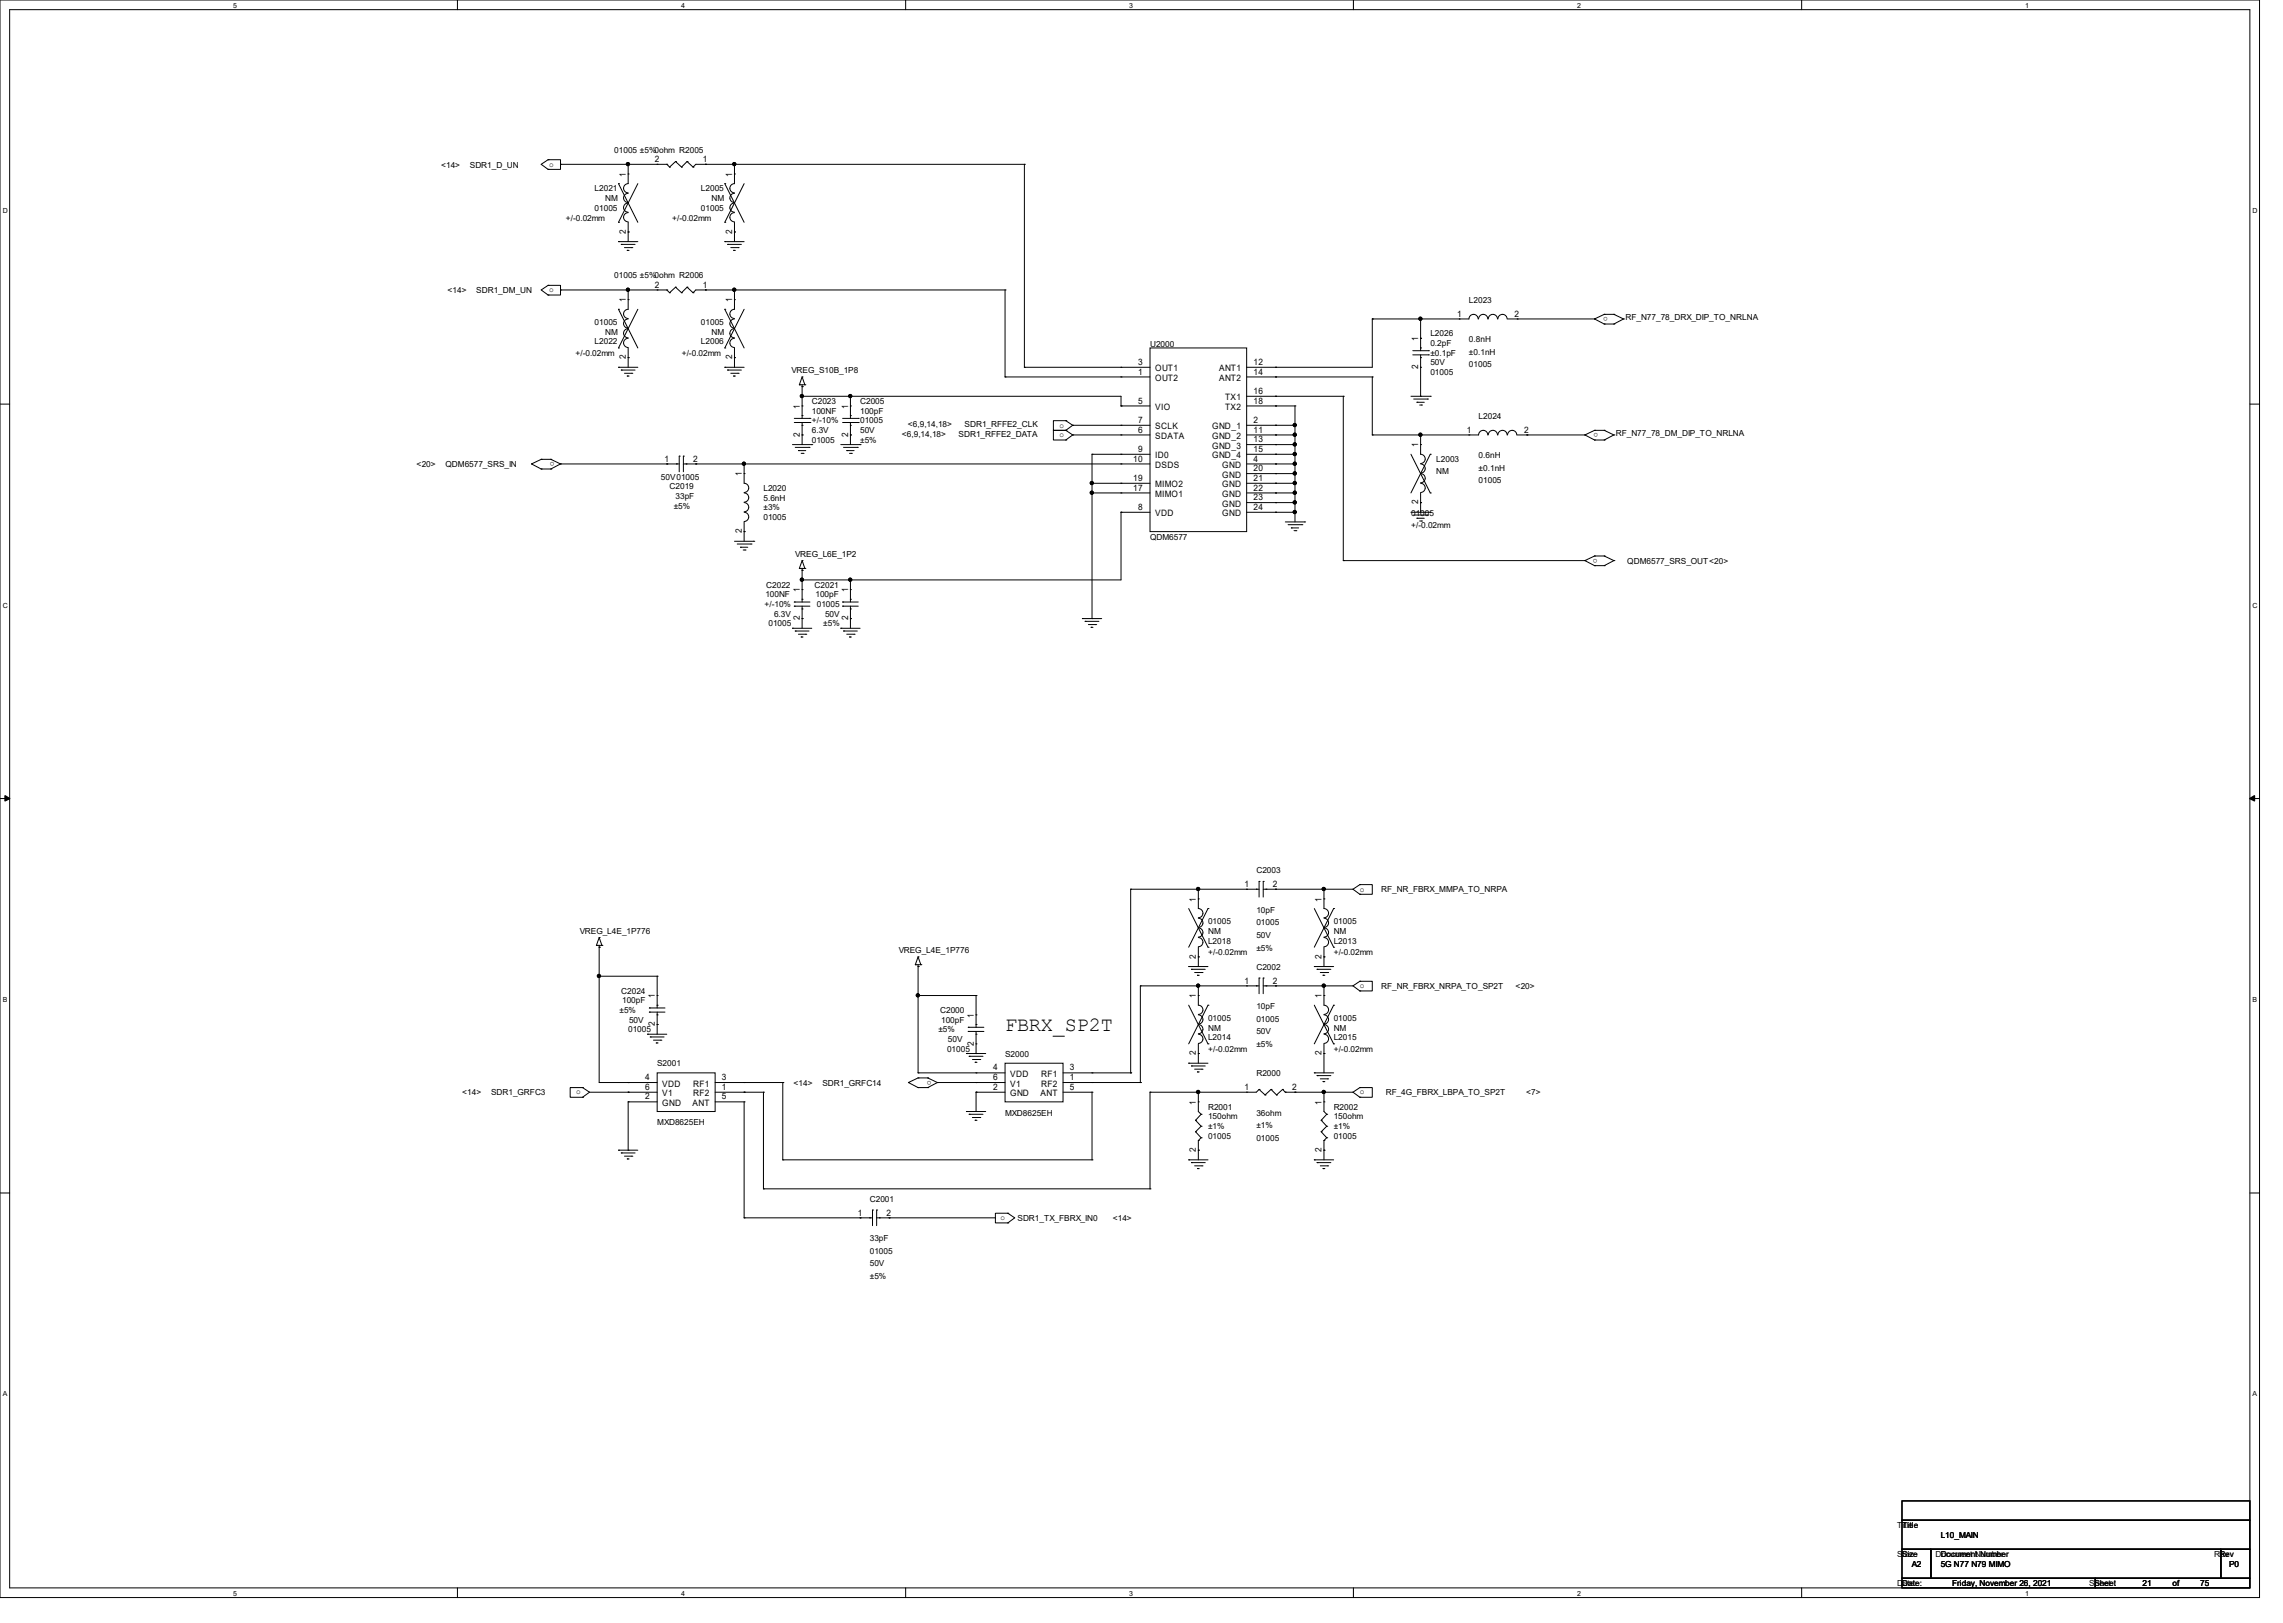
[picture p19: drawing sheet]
<svg xmlns="http://www.w3.org/2000/svg" width="210mm" height="149mm" viewBox="0 0 210 149" stroke-linecap="round" stroke-linejoin="round" font-family="sans-serif">
<defs><g id="words">
<text font-size="1.9" x="92.5" y="94.8">FBRX_SP2T</text>
<g font-size=".8">
<text x="40.6" y="15.4">&lt;14&gt;</text>
<text x="43.2" y="15.4">SDR1_D_UN</text>
<text x="50.5" y="15.3">o</text>
<text x="54.7" y="17.6">L2021</text>
<text x="56.5" y="14.1">01005 ±5%0ohm R2005</text>
<text x="57.6" y="16.3" transform="rotate(-90 57.6 16.3)">1</text>
<text x="60.2" y="14.9">2</text>
<text x="64.5" y="17.6">L2005</text>
<text x="64.6" y="14.9">1</text>
<text x="67.3" y="16.3" transform="rotate(-90 67.3 16.3)">1</text>
<text x="52" y="20.3">+/-0.02mm</text>
<text x="54.7" y="19.4">01005</text>
<text x="55.7" y="18.5">NM</text>
<text x="57.6" y="21.5" transform="rotate(-90 57.6 21.5)">2</text>
<text x="61.8" y="20.3">+/-0.02mm</text>
<text x="64.5" y="19.4">01005</text>
<text x="65.4" y="18.5">NM</text>
<text x="67.3" y="21.5" transform="rotate(-90 67.3 21.5)">2</text>
<text x="41.2" y="27">&lt;14&gt;</text>
<text x="43.8" y="27">SDR1_DM_UN</text>
<text x="50.5" y="26.9">o</text>
<text x="54.7" y="29.9">01005</text>
<text x="56.5" y="25.6">01005 ±5%0ohm R2006</text>
<text x="57.6" y="27.8" transform="rotate(-90 57.6 27.8)">1</text>
<text x="60.2" y="26.5">2</text>
<text x="64.5" y="29.9">01005</text>
<text x="64.6" y="26.5">1</text>
<text x="67.3" y="27.8" transform="rotate(-90 67.3 27.8)">1</text>
<text x="134" y="29.1">1</text>
<text x="135.1" y="27.9">L2023</text>
<text x="139.3" y="29.1">2</text>
<text x="147.9" y="29.2" transform="rotate(-180 147.9 29.2)">o</text>
<text x="149.5" y="29.4">RF_N77_78_DRX_DIP_TO_NRLNA</text>
<text x="52.9" y="32.7">+/-0.02mm</text>
<text x="54.7" y="31.7">L2022</text>
<text x="55.7" y="30.8">NM</text>
<text x="57.6" y="33.1" transform="rotate(-90 57.6 33.1)">2</text>
<text x="62.7" y="32.7">+/-0.02mm</text>
<text x="64.5" y="31.7">L2006</text>
<text x="65.4" y="30.8">NM</text>
<text x="67.3" y="33.1" transform="rotate(-90 67.3 33.1)">2</text>
<text x="72.8" y="34.3">VREG_S10B_1P8</text>
<text x="104.7" y="34.5">1</text>
<text x="104.7" y="33.6">3</text>
<text x="105.8" y="31.9">U2000</text>
<text x="106.3" y="35.1">OUT2</text>
<text x="106.3" y="34.2">OUT1</text>
<text x="112.1" y="34.2">ANT1</text>
<text x="112.1" y="35.1">ANT2</text>
<text x="115.3" y="33.6">12</text>
<text x="115.3" y="34.5">14</text>
<text x="130.5" y="34" transform="rotate(-90 130.5 34)">2</text>
<text x="130.5" y="31.4" transform="rotate(-90 130.5 31.4)">1</text>
<text x="131.6" y="30.9">L2026</text>
<text x="131.6" y="31.8">0.2pF</text>
<text x="131.6" y="34.5">01005</text>
<text x="131.6" y="33.6">50V</text>
<text x="131.6" y="32.7">±0.1pF</text>
<text x="135.1" y="31.5">0.8nH</text>
<text x="135.1" y="32.6">±0.1nH</text>
<text x="135.1" y="33.8">01005</text>
<text x="73.6" y="40.2" transform="rotate(-90 73.6 40.2)">2</text>
<text x="73.6" y="37.6" transform="rotate(-90 73.6 37.6)">1</text>
<text x="74.7" y="37.2">C2023</text>
<text x="74.7" y="38.1">100NF</text>
<text x="74.7" y="40.7">01005</text>
<text x="74.7" y="39.8">6.3V</text>
<text x="74.7" y="38.9">+/-10%</text>
<text x="78" y="40.2" transform="rotate(-90 78 40.2)">2</text>
<text x="78" y="37.6" transform="rotate(-90 78 37.6)">1</text>
<text x="79.1" y="37.2">C2005</text>
<text x="79.1" y="38.1">100pF</text>
<text x="79.1" y="38.9">01005</text>
<text x="79.1" y="39.8">50V</text>
<text x="79.1" y="40.7">±5%</text>
<text x="83" y="40.2">&lt;6,9,14,18&gt;</text>
<text x="83.5" y="39.3">&lt;6,9,14,18&gt;</text>
<text x="88.2" y="40.2">SDR1_RFFE2_DATA</text>
<text x="88.7" y="39.3">SDR1_RFFE2_CLK</text>
<text x="97.5" y="39.3">o</text>
<text x="97.5" y="40.2">o</text>
<text x="104.7" y="37.1">5</text>
<text x="104.7" y="39.8">6</text>
<text x="104.7" y="38.9">7</text>
<text x="104.7" y="41.6">9</text>
<text x="106.3" y="37.7">VIO</text>
<text x="106.3" y="40.4">SDATA</text>
<text x="106.3" y="39.5">SCLK</text>
<text x="111.5" y="39.5">GND_1</text>
<text x="111.5" y="40.4">GND_2</text>
<text x="111.5" y="41.3">GND_3</text>
<text x="112.7" y="36.8">TX1</text>
<text x="112.7" y="37.7">TX2</text>
<text x="115.3" y="38.9">2</text>
<text x="115.3" y="39.8">11</text>
<text x="115.3" y="40.7">13</text>
<text x="115.3" y="41.6">15</text>
<text x="115.3" y="36.2">16</text>
<text x="115.3" y="37.1">18</text>
<text x="130.5" y="41.2" transform="rotate(-90 130.5 41.2)">1</text>
<text x="134.9" y="39.8">1</text>
<text x="136" y="38.5">L2024</text>
<text x="140.2" y="39.8">2</text>
<text x="147" y="39.8" transform="rotate(-180 147 39.8)">o</text>
<text x="148.6" y="40.1">RF_N77_78_DM_DIP_TO_NRLNA</text>
<text x="38.3" y="43">&lt;20&gt;</text>
<text x="41" y="43">QDM6577_SRS_IN</text>
<text x="51" y="42.5" transform="rotate(-180 51 42.5)">o</text>
<text x="60.8" y="44.1">50V01005</text>
<text x="61.1" y="42.5">1</text>
<text x="61.6" y="45">C2019</text>
<text x="62" y="46.8">±5%</text>
<text x="62.1" y="45.9">33pF</text>
<text x="63.8" y="42.5">2</text>
<text x="68.2" y="43.8" transform="rotate(-90 68.2 43.8)">1</text>
<text x="70.2" y="45.2">L2020</text>
<text x="70.2" y="46.1">5.6nH</text>
<text x="70.2" y="46.9">±3%</text>
<text x="70.2" y="47.8">01005</text>
<text x="104.2" y="42.5">10</text>
<text x="104.2" y="45.1">17</text>
<text x="104.2" y="44.2">19</text>
<text x="104.7" y="46.9">8</text>
<text x="106.3" y="47.5">VDD</text>
<text x="106.3" y="42.2">ID0</text>
<text x="106.3" y="43.1">DSDS</text>
<text x="106.3" y="45.7">MIMO1</text>
<text x="106.3" y="44.8">MIMO2</text>
<text x="111.5" y="42.2">GND_4</text>
<text x="112.4" y="43.1">GND</text>
<text x="112.4" y="43.9">GND</text>
<text x="112.4" y="44.8">GND</text>
<text x="112.4" y="45.7">GND</text>
<text x="112.4" y="46.6">GND</text>
<text x="112.4" y="47.5">GND</text>
<text x="115.3" y="42.5">4</text>
<text x="115.3" y="43.3">20</text>
<text x="115.3" y="44.2">21</text>
<text x="115.3" y="45.1">22</text>
<text x="115.3" y="46">23</text>
<text x="115.3" y="46.9">24</text>
<text x="129.8" y="47.4">01005</text>
<text x="130.5" y="46.4" transform="rotate(-90 130.5 46.4)">2</text>
<text x="132.1" y="42.5">L2003</text>
<text x="132.1" y="43.6">NM</text>
<text x="136" y="42.2">0.6nH</text>
<text x="136" y="43.3">±0.1nH</text>
<text x="136" y="44.5">01005</text>
<text x="68.2" y="49.1" transform="rotate(-90 68.2 49.1)">2</text>
<text x="73.2" y="51.2">VREG_L6E_1P2</text>
<text x="105.8" y="49.6">QDM6577</text>
<text x="129.8" y="48.6">+/-0.02mm</text>
<text x="146.9" y="51.4" transform="rotate(-180 146.9 51.4)">o</text>
<text x="149.7" y="51.9">QDM6577_SRS_OUT&lt;20&gt;</text>
<text x="70.3" y="55.8">+/-10%</text>
<text x="70.4" y="54.9">100NF</text>
<text x="70.5" y="54.1">C2022</text>
<text x="70.7" y="57.6">01005</text>
<text x="71.2" y="56.7">6.3V</text>
<text x="73.6" y="57.1" transform="rotate(-90 73.6 57.1)">2</text>
<text x="73.6" y="54.5" transform="rotate(-90 73.6 54.5)">1</text>
<text x="74.9" y="54.1">C2021</text>
<text x="75" y="54.9">100pF</text>
<text x="75.1" y="55.8">01005</text>
<text x="75.7" y="57.6">±5%</text>
<text x="75.9" y="56.7">50V</text>
<text x="78" y="57.1" transform="rotate(-90 78 57.1)">2</text>
<text x="78" y="54.5" transform="rotate(-90 78 54.5)">1</text>
<text x="110" y="82.9" transform="rotate(-90 110 82.9)">1</text>
<text x="114.5" y="81.6">1</text>
<text x="115.6" y="80.3">C2003</text>
<text x="115.6" y="84">10pF</text>
<text x="117.1" y="81.6">2</text>
<text x="121.6" y="82.9" transform="rotate(-90 121.6 82.9)">1</text>
<text x="125.1" y="82">o</text>
<text x="127" y="82.1">RF_NR_FBRX_MMPA_TO_NRPA</text>
<text x="53.3" y="85.9">VREG_L4E_1P776</text>
<text x="82.7" y="87.7">VREG_L4E_1P776</text>
<text x="110" y="88.2" transform="rotate(-90 110 88.2)">2</text>
<text x="111.1" y="86.8">L2018</text>
<text x="111.1" y="85.9">NM</text>
<text x="111.1" y="85">01005</text>
<text x="111.1" y="87.8">+/-0.02mm</text>
<text x="115.6" y="85.1">01005</text>
<text x="115.6" y="86.2">50V</text>
<text x="115.6" y="87.4">±5%</text>
<text x="115.6" y="89.2">C2002</text>
<text x="121.6" y="88.2" transform="rotate(-90 121.6 88.2)">2</text>
<text x="122.7" y="86.8">L2013</text>
<text x="122.7" y="85.9">NM</text>
<text x="122.7" y="85">01005</text>
<text x="122.7" y="87.8">+/-0.02mm</text>
<text x="57" y="93.2">±5%</text>
<text x="57.2" y="91.4">C2024</text>
<text x="57.2" y="92.3">100pF</text>
<text x="57.8" y="95">01005</text>
<text x="57.9" y="94.1">50V</text>
<text x="60.2" y="94.4" transform="rotate(-90 60.2 94.4)">2</text>
<text x="60.2" y="91.8" transform="rotate(-90 60.2 91.8)">1</text>
<text x="86.3" y="95">±5%</text>
<text x="86.5" y="93.2">C2000</text>
<text x="86.6" y="94.1">100pF</text>
<text x="87.2" y="95.8">50V</text>
<text x="89.6" y="93.6" transform="rotate(-90 89.6 93.6)">1</text>
<text x="110" y="91.8" transform="rotate(-90 110 91.8)">1</text>
<text x="111.1" y="95.7">L2014</text>
<text x="111.1" y="94.8">NM</text>
<text x="111.1" y="93.9">01005</text>
<text x="114.5" y="90.5">1</text>
<text x="115.6" y="92.8">10pF</text>
<text x="115.6" y="94">01005</text>
<text x="115.6" y="95.1">50V</text>
<text x="117.1" y="90.5">2</text>
<text x="121.6" y="91.8" transform="rotate(-90 121.6 91.8)">1</text>
<text x="122.7" y="95.7">L2015</text>
<text x="122.7" y="94.8">NM</text>
<text x="122.7" y="93.9">01005</text>
<text x="125.1" y="90.9">o</text>
<text x="127" y="91">RF_NR_FBRX_NRPA_TO_SP2T</text>
<text x="139.4" y="91">&lt;20&gt;</text>
<text x="42.5" y="100.8">&lt;14&gt;</text>
<text x="45.2" y="100.8">SDR1_GRFC3</text>
<text x="53" y="100.7">o</text>
<text x="59.4" y="101.1">2</text>
<text x="59.4" y="99.3">4</text>
<text x="59.4" y="100.2">6</text>
<text x="60.5" y="98.1">S2001</text>
<text x="60.9" y="101.7">GND</text>
<text x="60.9" y="99.9">VDD</text>
<text x="60.9" y="100.8">V1</text>
<text x="63.7" y="101.7">ANT</text>
<text x="63.8" y="100.8">RF2</text>
<text x="63.8" y="99.9">RF1</text>
<text x="66.4" y="101.1">5</text>
<text x="66.4" y="100.2">1</text>
<text x="66.4" y="99.3">3</text>
<text x="73" y="99.9">&lt;14&gt;</text>
<text x="75.7" y="99.9">SDR1_GRFC14</text>
<text x="85.7" y="99.4" transform="rotate(-180 85.7 99.4)">o</text>
<text x="87.1" y="96.7">01005</text>
<text x="89.6" y="96.2" transform="rotate(-90 89.6 96.2)">2</text>
<text x="91.4" y="100.2">2</text>
<text x="91.4" y="98.5">4</text>
<text x="91.4" y="99.3">6</text>
<text x="92.5" y="97.2">S2000</text>
<text x="92.9" y="100.8">GND</text>
<text x="92.9" y="99.1">VDD</text>
<text x="92.9" y="99.9">V1</text>
<text x="95.7" y="100.8">ANT</text>
<text x="95.8" y="99.9">RF2</text>
<text x="95.8" y="99.1">RF1</text>
<text x="98.4" y="100.2">5</text>
<text x="98.4" y="99.3">1</text>
<text x="98.4" y="98.5">3</text>
<text x="110" y="101.6" transform="rotate(-90 110 101.6)">1</text>
<text x="110" y="97.1" transform="rotate(-90 110 97.1)">2</text>
<text x="111.1" y="96.7">+/-0.02mm</text>
<text x="114.5" y="100.2">1</text>
<text x="115.6" y="96.3">±5%</text>
<text x="115.6" y="99">R2000</text>
<text x="118.9" y="100.2">2</text>
<text x="121.6" y="101.6" transform="rotate(-90 121.6 101.6)">1</text>
<text x="121.6" y="97.1" transform="rotate(-90 121.6 97.1)">2</text>
<text x="122.7" y="96.7">+/-0.02mm</text>
<text x="125.1" y="100.7">o</text>
<text x="127.5" y="100.8">RF_4G_FBRX_LBPA_TO_SP2T</text>
<text x="140.4" y="100.8">&lt;7&gt;</text>
<text x="60.5" y="103.5">MXD8625EH</text>
<text x="92.5" y="102.6">MXD8625EH</text>
<text x="110" y="106" transform="rotate(-90 110 106)">2</text>
<text x="111.1" y="102.1">R2001</text>
<text x="111.1" y="103">150ohm</text>
<text x="111.1" y="103.8">±1%</text>
<text x="111.1" y="104.7">01005</text>
<text x="115.6" y="102.6">36ohm</text>
<text x="115.6" y="103.8">±1%</text>
<text x="115.6" y="104.9">01005</text>
<text x="121.6" y="106" transform="rotate(-90 121.6 106)">2</text>
<text x="122.7" y="102.1">R2002</text>
<text x="122.7" y="103">150ohm</text>
<text x="122.7" y="103.8">±1%</text>
<text x="122.7" y="104.7">01005</text>
<text x="78.9" y="111.8">1</text>
<text x="80" y="110.5">C2001</text>
<text x="81.5" y="111.8">2</text>
<text x="92" y="112.2">o</text>
<text x="93.6" y="112.3">SDR1_TX_FBRX_IN0</text>
<text x="102.4" y="112.3">&lt;14&gt;</text>
<text x="80" y="114.2">33pF</text>
<text x="80" y="115.3">01005</text>
<text x="80" y="116.5">50V</text>
<text x="80" y="117.7">±5%</text>
<text x="174.5" y="140.6">Title</text>
<text x="174.5" y="143.3">Size</text>
<text x="175" y="140.5">Title</text>
<text x="175" y="143.2">Size</text>
<text x="178" y="143.3">Document Number</text>
<text x="178.5" y="143.2">Document Number</text>
<text x="178.5" y="141.4">L10_MAIN</text>
<text x="203.7" y="143.3">Rev</text>
<text x="204.2" y="143.2">Rev</text>
<text x="174.5" y="145.9">Date:</text>
<text x="175" y="145.9">Date:</text>
<text x="175.9" y="144.1">A2</text>
<text x="178.5" y="144.1">5G N77 N79 MIMO</text>
<text x="179.6" y="145.9">Friday, November 26, 2021</text>
<text x="192.2" y="145.9">Sheet</text>
<text x="192.7" y="145.9">Sheet</text>
<text x="197.1" y="145.9">21</text>
<text x="199.9" y="145.9">of</text>
<text x="202.4" y="145.9">75</text>
<text x="205" y="144.1">P0</text>
</g>
<g font-size=".6">
<text x="21.5" y=".7">5</text>
<text x="62.7" y=".7">4</text>
<text x="103.9" y=".7">3</text>
<text x="145.1" y=".7">2</text>
<text x="186.3" y=".7">1</text>
<text x=".3" y="19.6">D</text>
<text x="207.2" y="19.6">D</text>
<text x=".3" y="55.9">C</text>
<text x="207.2" y="55.9">C</text>
<text x=".3" y="92.2">B</text>
<text x="207.2" y="92.2">B</text>
<text x=".3" y="128.4">A</text>
<text x="207.2" y="128.4">A</text>
<text x="21.5" y="146.8">5</text>
<text x="62.7" y="146.8">4</text>
<text x="103.9" y="146.8">3</text>
<text x="145.1" y="146.8">2</text>
<text x="186.3" y="146.8">1</text>
</g>
</g></defs>
<path d="M0 0h207.9v146.9h-207.9zM.9 .9h206.1v145.2h-206.1z" fill="none" stroke="#000" stroke-width=".09"/>
<g fill="#fff">
<path d="M21.5 .1h.3v.7h-.3z"/>
<path d="M21.5 146.2h.3v.7h-.3z"/>
</g>
<path d="M42.1 0v.9M42.1 146v.9" fill="none" stroke="#000" stroke-width=".09"/>
<g fill="#fff">
<path d="M62.7 .1h.3v.7h-.3z"/>
<path d="M62.7 146.2h.3v.7h-.3z"/>
</g>
<path d="M83.3 0v.9M83.3 146v.9" fill="none" stroke="#000" stroke-width=".09"/>
<g fill="#fff">
<path d="M103.9 .1h.3v.7h-.3z"/>
<path d="M103.9 146.2h.3v.7h-.3z"/>
</g>
<path d="M124.5 0v.9M124.5 146v.9" fill="none" stroke="#000" stroke-width=".09"/>
<g fill="#fff">
<path d="M145.1 .1h.3v.7h-.3z"/>
<path d="M145.1 146.2h.3v.7h-.3z"/>
</g>
<path d="M165.7 0v.9M165.7 146v.9" fill="none" stroke="#000" stroke-width=".09"/>
<g fill="#fff">
<path d="M186.3 .1h.3v.7h-.3z"/>
<path d="M186.3 146.2h.3v.7h-.3z"/>
<path d="M.3 19h.4v.7h-.4z"/>
<path d="M207.2 19h.5v.7h-.5z"/>
<path d="M.3 55.3h.4v.7h-.4z"/>
<path d="M207.2 55.3h.5v.7h-.5z"/>
</g>
<path d="M0 37.2h.9M207 37.2h.9" fill="none" stroke="#000" stroke-width=".09"/>
<g fill="#fff">
<path d="M.3 91.6h.4v.7h-.4z"/>
<path d="M207.2 91.6h.4v.7h-.4z"/>
</g>
<path d="M0 73.4h.9M207 73.4h.9" fill="none" stroke="#000" stroke-width=".09"/>
<path d="M.5 73.2l.4 .2-.4 .3zM207 73.4l.4-.2v.5z" fill="#000" stroke="#000" stroke-width=".13"/>
<g fill="#fff">
<path d="M.3 127.8h.3v.8h-.3z"/>
<path d="M207.2 127.8h.4v.8h-.4z"/>
</g>
<g fill="none" stroke="#000" stroke-width=".09">
<path d="M50.4 14.7l-.6 .4 .6 .5M50.4 14.7h.1M50.4 15.6h.1M50.4 14.7h1.2v.9h-1.2M51.6 15.1h9.7M51.6 15.1h.1M56.9 16.9h.1M56.9 16.9l1.8 3.5M57.8 15.1v1.8a.42 .42 0 0 0-.4 .4 .42 .42 0 0 0 .4 .4M57.8 17.8a.42 .42 0 0 0-.4 .4 .42 .42 0 0 0 .4 .4M57.8 18.7a.42 .42 0 0 0-.4 .4 .42 .42 0 0 0 .4 .4M57.8 19.6a.42 .42 0 0 0-.4 .4 .42 .42 0 0 0 .4 .4"/>
<path d="M57.8 16h.1M57.8 15.1h.1M58.7 16.9l-1.8 3.5M60.5 15.1h.1M61.3 15.1h.1M61.3 15.1l.3 .3M61.6 15.4h.1M62.1 14.9l.6 .5M62.1 14.9h.1M62.1 14.9l-.5 .5M62.7 15.4h.1M63.2 14.9l.6 .5"/>
<path d="M63.2 14.9h.1M63.2 14.9l-.5 .5M63.8 15.4h.1M64.9 15.1h.1M66.7 16.9l1.8 3.5M66.7 16.9h.1M67.6 15.1v1.8a.42 .42 0 0 0-.5 .4 .42 .42 0 0 0 .5 .4M67.6 17.8a.42 .42 0 0 0-.5 .4 .42 .42 0 0 0 .5 .4M67.6 18.7a.42 .42 0 0 0-.5 .4 .42 .42 0 0 0 .5 .4M67.6 19.6a.42 .42 0 0 0-.5 .4 .42 .42 0 0 0 .5 .4M67.6 16h.1M67.6 15.1h.1"/>
<path d="M68.5 16.9l-1.8 3.5M94.2 15.1h.1M94.2 15.1h-30.2l-.2 .3M94.2 15.1v18.7M50.4 26.2l-.6 .5 .6 .4M50.4 26.2h.1M50.4 27.1h.1M50.4 26.2h1.2v.9h-1.2M51.6 26.7h9.7M51.6 26.7h.1M56.9 22.2h.1M56.9 33.8h.1"/>
<path d="M56.9 28.4h.1M56.9 32h.1M56.9 20.4h.1M56.9 22.2h1.8M56.9 33.8h1.8M56.9 28.4l1.8 3.6M57.2 22.5h.1M57.2 34h.1M57.2 22.5h1.2M57.2 34h1.2M57.4 22.8h.7M57.4 34.3h.7"/>
<path d="M57.7 23h.2M57.7 34.6h.2M57.7 23h.1M57.7 34.6h.1M57.8 26.7v1.7a.42 .42 0 0 0-.4 .5 .42 .42 0 0 0 .4 .4M57.8 29.3a.42 .42 0 0 0-.4 .5 .42 .42 0 0 0 .4 .4M57.8 30.2a.42 .42 0 0 0-.4 .4 .42 .42 0 0 0 .4 .5M57.8 31.1a.42 .42 0 0 0-.4 .4 .42 .42 0 0 0 .4 .5M57.8 27.6h.1M57.8 32.9h.1M57.8 21.3h.1M57.8 26.7h.1"/>
<path d="M57.8 20.4v1.8M57.8 32v1.8M58.1 22.8h.1M58.1 34.3h.1M58.7 28.4l-1.8 3.6M60.5 26.7h.1M61.3 26.7h.1M61.3 26.7l.3 .2M61.6 26.9h.1M62.1 26.4l.6 .5M62.1 26.4h.1M62.1 26.4l-.5 .5"/>
<path d="M62.7 26.9h.1M63.2 26.4l.6 .5M63.2 26.4h.1M63.2 26.4l-.5 .5M63.8 26.9h.1M64.9 26.7h.1M66.7 22.2h1.8M66.7 33.8h1.8M66.7 28.4l1.8 3.6M66.7 22.2h.1M66.7 33.8h.1M66.7 20.4h.1"/>
<path d="M66.7 28.4h.1M66.7 32h.1M66.9 22.5h.1M66.9 34h.1M66.9 22.5h1.3M66.9 34h1.3M67.2 22.8h.7M67.2 34.3h.7M67.5 23h.1M67.5 34.6h.1M67.6 21.3h.1M67.6 26.7v1.7a.42 .42 0 0 0-.5 .5 .42 .42 0 0 0 .5 .4"/>
<path d="M67.6 29.3a.42 .42 0 0 0-.5 .5 .42 .42 0 0 0 .5 .4M67.6 30.2a.42 .42 0 0 0-.5 .4 .42 .42 0 0 0 .5 .5M67.6 31.1a.42 .42 0 0 0-.5 .4 .42 .42 0 0 0 .5 .5M67.6 27.6h.1M67.6 32.9h.1M67.6 26.7h.1M67.6 20.4v1.8M67.6 32v1.8M67.9 22.8h.1M67.9 34.3h.1M68.5 28.4l-1.8 3.6M73.1 38.5h1.4"/>
<path d="M73.1 38.9h1.4M73.5 35.4h.1M73.5 35.4h.5M73.8 36.4h29.3v.9M73.8 34.7l-.3 .7M73.8 35.6h.1M73.8 34.7h.1M73.8 38.2h.1M73.8 39.1h.1M73.8 37.3h.1M73.8 36.4h.1M73.8 35.4v3.1"/>
<path d="M73.8 38.9v2M73.8 34.7l.2 .7M74 35.4h.1M74.5 38.5h.1M74.5 38.9h.1M77.5 38.5h1.5M77.5 38.9h1.5M78.2 38.2h.1M78.2 39.1h.1M78.2 37.3h.1M78.2 36.4h.1M78.2 36.4v2.1"/>
<path d="M78.2 38.9v2M79 38.5h.1M79 38.9h.1M92.5 26.7h.1M92.5 34.7h.1M92.5 26.7h-28.5l-.2 .2M92.5 26.7v8M92.5 34.7h13.3M94.2 33.8h.1M94.2 33.8h11.6M98 38.7l.7 .4M98 39.6l.7 .4"/>
<path d="M98 38.7h.1M98 39.6h.1M98 38.7h-1.1v.9h1.1M98 39.6h-1.1v.9h1.1M98.7 39.1h.1M98.7 39.1l-.7 .5M98.7 39.1h7.1M103.1 37.3h2.7M103.1 34.7h.1M103.1 33.8h.1M103.1 37.3h.1M103.1 39.1h.1"/>
<path d="M105.8 32h8.9v16.9h-8.9zM114.7 36.4h8.9M114.7 34.7h11.5M114.7 39.1h4.4M114.7 37.3h4.4M117.3 39.1h.1M117.3 33.8h.1M117.3 34.7h.1M117.3 36.4h.1M117.3 37.3h.1M119.1 37.3h.1M119.1 39.1h.1"/>
<path d="M119.1 37.3v10.7M123.6 36.4h.1M123.6 36.4v15.2M126.2 29.3h.1M126.2 34.7h.1M126.2 29.3v4.5h-11.5M126.2 34.7v5.3M126.2 29.3h8.9a.42 .42 0 0 1 .5-.4 .42 .42 0 0 1 .4 .4M129.8 36.4h1.8M130 32.3h1.4M130 32.6h1.4M130 36.7h1.3"/>
<path d="M130.3 37h.7M130.3 37h.1M130.6 37.3h.2M130.7 32h.1M130.7 32.9h.1M130.7 31.1h.1M130.7 33.8h.1M130.7 29.3h.1M130.7 36.4h.1M130.7 29.3v3M130.7 32.6v3.8M130.8 37.3h.1"/>
<path d="M131.3 36.7h.1M131.4 32.3h.1M131.4 32.6h.1M131.6 36.4h.1M134.2 29.3h.1M136.9 29.3a.42 .42 0 0 0-.5-.4 .42 .42 0 0 0-.4 .4M137.8 29.3a.42 .42 0 0 0-.5-.4 .42 .42 0 0 0-.4 .4M138.6 29.3a.42 .42 0 0 0-.4-.4 .42 .42 0 0 0-.4 .4M138.7 29.3h8M139.6 29.3h.1M146.7 29.3h.1M146.7 39.6h.1"/>
<path d="M146.7 29.3l.9 .5M146.7 39.6l-.9 .4M146.7 39.6h.9M147.6 28.9h.9M147.6 39.6l.9 .4M147.6 29.8h.1M147.6 28.9h.1M147.6 39.6h.1M147.6 29.8h.9M147.6 28.9l-.9 .4M148.5 28.9l.9 .4M148.5 29.8h.1"/>
<path d="M148.5 28.9h.1M149.4 29.3h.1M149.4 29.3l-.9 .5M48.9 42.7h.1M48.9 42.7l.9 .4M49.8 43.1h.1M49.8 42.2h.1M49.8 43.1h.9M49.8 42.2l-.9 .5M49.8 42.2h.9M50.7 43.1h.1M50.7 42.2h.1"/>
<path d="M50.7 42.2l.9 .5M51.6 42.7l-.9 .4M51.6 42.7h.1M51.6 42.7h10.9M61.3 42.7h.1M62.2 42.7h.1M62.5 42h.1M62.5 42v1.4M62.9 42h.1M62.9 42v1.4M62.9 42.7h42.9M63.1 42.7h.1"/>
<path d="M64 42.7h.1M67.6 49.8h1.7M67.8 50h1.3M68.1 50.3h.7M68.1 50.3h.1M68.4 50.6h.1M68.5 42.7v1.7a.42 .42 0 0 1 .4 .5 .42 .42 0 0 1-.4 .4M68.5 43.6h.1M68.5 48.9h.1M68.5 42.7h.1M68.5 48v1.8M68.5 45.3a.42 .42 0 0 1 .4 .5 .42 .42 0 0 1-.4 .4"/>
<path d="M68.5 46.2a.42 .42 0 0 1 .4 .5 .42 .42 0 0 1-.4 .4M68.5 47.1a.42 .42 0 0 1 .4 .4 .42 .42 0 0 1-.4 .5M68.5 50.6h.1M69.1 50h.1M69.3 49.8h.1M72.9 57.8h1.8M72.9 57.8h.1M72.9 40.9h1.8M73.1 55.4h.1M73.1 55.8h.1M73.1 55.4h1.4M73.1 55.8h1.4"/>
<path d="M73.2 58h.1M73.2 41.1h1.2M73.2 58h1.2M73.4 41.4h.7M73.4 41.4h.1M73.4 58.3h.7M73.5 52.3h.1M73.5 52.3h.5M73.7 58.6h.2M73.7 58.6h.1M73.7 41.7h.2M73.8 52.5h.1"/>
<path d="M73.8 51.6h.1M73.8 55.1h.1M73.8 56h.1M73.8 54.2h.1M73.8 56.9h.1M73.8 40h.1M73.8 53.3h.1M73.8 52.3v3.1M73.8 55.8v2M73.8 51.6l-.3 .7M73.8 51.6l.2 .7M73.9 41.7h.1"/>
<path d="M74 52.3h.1M74.1 58.3h.1M74.4 41.1h.1M74.7 40.9h.1M77.3 57.8h1.8M77.3 57.8h.1M77.3 40.9h1.8M77.5 55.4h.1M77.5 55.8h.1M77.5 55.4h1.5M77.5 55.8h1.5M77.6 58h1.3"/>
<path d="M77.6 58h.1M77.6 41.1h1.3M77.9 41.4h.7M77.9 41.4h.1M77.9 58.3h.7M78.1 58.6h.2M78.1 58.6h.1M78.1 41.7h.2M78.2 55.1h.1M78.2 56h.1M78.2 54.2h.1M78.2 56.9h.1"/>
<path d="M78.2 40h.1M78.2 53.3h.1M78.2 53.3v2.1M78.2 55.8v2M78.3 41.7h.1M78.6 58.3h.1M78.9 41.1h.1M79.1 40.9h.1M98 40.5h.1M98.7 40h.1M98.7 40l-.7 .5M98.7 40h7.1"/>
<path d="M99.6 56.9h.1M99.6 56.9h1.7M99.8 57.2h.1M99.8 57.2h1.3M100.1 57.4h.7M100.4 57.7h.1M100.5 41.8h5.3M100.5 45.3h5.3M100.5 44.5h5.3M100.5 41.8h.1M100.5 44.5h.1M100.5 45.3h.1"/>
<path d="M100.5 56.9h.1M100.5 41.8v15.1M100.8 57.4h.1M103.1 47.1h2.7M103.1 40h.1M103.1 47.1h.1M103.1 41.8h.1M103.1 42.7h.1M103.1 45.3h.1M103.1 44.5h.1M103.1 47.1v6.2h-29.3M114.7 40.9h4.4"/>
<path d="M114.7 47.1h4.4M114.7 42.7h4.4M114.7 40h4.4M114.7 41.8h4.4M114.7 45.3h4.4M114.7 44.5h4.4M114.7 43.6h4.4M114.7 46.2h4.4M117.3 42.7h.1M117.3 40h.1M117.3 40.9h.1M117.3 41.8h.1"/>
<path d="M117.3 43.6h.1M117.3 44.5h.1M117.3 45.3h.1M117.3 46.2h.1M117.3 47.1h.1M118.2 48h1.8M118.5 48.3h1.3M118.8 48.6h.1M118.8 48.6h.7M119 48.8h.2M119.1 40h.1M119.1 40.9h.1"/>
<path d="M119.1 41.8h.1M119.1 42.7h.1M119.1 43.6h.1M119.1 44.5h.1M119.1 45.3h.1M119.1 46.2h.1M119.1 47.1h.1M119.2 48.8h.1M119.8 48.3h.1M120 48h.1M123.6 51.6h.1M123.6 51.6h22.2"/>
<path d="M126.2 40h.1M126.2 40h9.8a.42 .42 0 0 1 .4-.4 .42 .42 0 0 1 .5 .4M129.8 47.1h1.8M129.8 41.8l1.8 3.5M130 47.4h1.3M130.3 47.7h.7M130.3 47.7h.1M130.6 47.9h.2M130.7 40v1.8a.42 .42 0 0 1 .4 .4 .42 .42 0 0 1-.4 .4M130.7 40.9h.1M130.7 46.2h.1M130.7 40h.1"/>
<path d="M130.7 45.3v1.8M130.7 42.7a.42 .42 0 0 1 .4 .4 .42 .42 0 0 1-.4 .4M130.7 43.6a.42 .42 0 0 1 .4 .4 .42 .42 0 0 1-.4 .4M130.7 44.4a.42 .42 0 0 1 .4 .5 .42 .42 0 0 1-.4 .4M130.8 47.9h.1M131.3 47.4h.1M131.6 47.1h.1M131.6 41.8h.1M131.6 45.3h.1M131.6 41.8l-1.8 3.5M135.1 40h.1M136.9 40a.42 .42 0 0 1 .4-.4 .42 .42 0 0 1 .5 .4"/>
<path d="M137.8 40a.42 .42 0 0 1 .4-.4 .42 .42 0 0 1 .4 .4M138.7 40a.42 .42 0 0 1 .4-.4 .42 .42 0 0 1 .4 .4M139.6 40h6.2M140.5 40h.1M145.8 51.6l.9 .4M145.8 40h.1M145.8 51.6h.1M145.8 40l.9 .5M146.7 40.5h.1M146.7 52h.1M146.7 51.1h.1M146.7 40.5h.9"/>
<path d="M146.7 51.1h.9M146.7 51.1l-.9 .5M146.7 52h.9M147.6 40.5h.1M147.6 52h.1M147.6 51.1h.1M147.6 51.1l.9 .5M148.5 40h.1M148.5 51.6h.1M148.5 51.6l-.9 .4M148.5 40l-.9 .5M54.9 87h.1"/>
<path d="M54.9 87h.5M55.1 89.8h5.4M55.1 86.2l-.2 .8M55.1 87.1h.1M55.1 86.2h.1M55.1 89.8h.1M55.1 87v12.6h5.4M55.1 86.2l.3 .8M55.4 87h.1M57.8 99.6h.1M59.6 95.1h.1M59.6 95.1h1.7"/>
<path d="M59.7 92.7h1.5M59.7 93.1h1.5M59.7 92.7h.1M59.7 93.1h.1M59.8 95.4h.1M59.8 95.4h1.3M60.1 95.7h.7M60.4 95.9h.1M60.5 98.7h5.3v3.5h-5.3zM60.5 92.5h.1M60.5 93.3h.1M60.5 91.6h.1"/>
<path d="M60.5 94.2h.1M60.5 89.8h.1M60.5 89.8v2.9M60.5 93.1v2M60.8 95.7h.1M65.8 99.6h6.2M68.5 99.6h.1M72 99.6h.1M72 99.6v7.1M83.6 99.6h.1M83.6 99.6l.9 .4M84.2 88.7h.1"/>
<path d="M84.2 88.7h.5M84.5 88l-.3 .7M84.5 88.9h.1M84.5 88h.1M84.5 99.1h.1M84.5 91.6h.1M84.5 98.7h.1M84.5 88.7v10M84.5 88l.2 .7M84.5 99.1l-.9 .5M84.5 99.1h.8M84.5 98.7h8"/>
<path d="M84.5 91.6h5.3M84.7 88.7h.1M85.3 99.1h.1M85.3 99.1l.9 .5M86.2 99.6l-.9 .4M86.2 99.6h.1M86.2 99.6h6.3M88.9 96.9h.1M88.9 96.9h1.8M89.1 94.5h.1M89.1 94.9h.1M89.1 94.5h1.4"/>
<path d="M89.1 94.9h1.4M89.2 97.2h.1M89.2 97.2h1.2M89.5 97.5h.6M89.7 97.7h.2M89.7 97.7h.1M89.8 98.7h.1M89.8 99.6h.1M89.8 94.2h.1M89.8 95.1h.1M89.8 93.3h.1M89.8 96h.1"/>
<path d="M89.8 91.6h.1M89.8 96.9h.1M89.8 91.6v2.9M89.8 94.9v2M90.1 97.5h.1M92.5 97.8h5.3v3.5h-5.3zM97.8 98.7h6.2M97.8 99.6h7.1M100.5 99.6h.1M100.5 98.7h.1M104 98.7h.1M104 81.8h.1"/>
<path d="M104 81.8v16.9M104 81.8h11.8M104.9 99.6h.1M104.9 90.7h.1M104.9 90.7v8.9M104.9 90.7h10.9M109.3 88.9h.1M109.3 97.8h.1M109.3 92.5l1.8 3.5M109.3 83.6l1.8 3.5M109.3 88.9h1.8M109.3 97.8h1.8"/>
<path d="M109.6 89.2h.1M109.6 98h.1M109.6 89.2h1.3M109.6 98h1.3M109.9 89.5h.7M109.9 98.3h.7M110.2 89.7h.1M110.2 98.6h.1M110.2 93.3a.42 .42 0 0 1 .5 .5 .42 .42 0 0 1-.5 .4M110.2 94.2a.42 .42 0 0 1 .5 .5 .42 .42 0 0 1-.5 .4M110.2 95.1a.42 .42 0 0 1 .5 .4 .42 .42 0 0 1-.5 .5M110.2 84.5a.42 .42 0 0 1 .5 .4 .42 .42 0 0 1-.5 .4"/>
<path d="M110.2 85.3a.42 .42 0 0 1 .5 .5 .42 .42 0 0 1-.5 .4M110.2 86.2a.42 .42 0 0 1 .5 .5 .42 .42 0 0 1-.5 .4M110.2 90.7v1.8a.42 .42 0 0 1 .5 .4 .42 .42 0 0 1-.5 .4M110.2 91.6h.1M110.2 96.9h.1M110.2 81.8v1.8a.42 .42 0 0 1 .5 .4 .42 .42 0 0 1-.5 .4M110.2 82.7h.1M110.2 88h.1M110.2 81.8h.1M110.2 90.7h.1M110.2 87.1v1.8M110.2 96v1.8"/>
<path d="M110.6 89.5h.1M110.6 98.3h.1M111.1 92.5l-1.8 3.5M111.1 83.6l-1.8 3.5M111.1 92.5h.1M111.1 96h.1M111.1 83.6h.1M111.1 87.1h.1M114.7 81.8h.1M114.7 90.7h.1M115.6 81.8h.1M115.6 90.7h.1"/>
<path d="M115.8 81.1h.1M115.8 90h.1M115.8 81.1v1.4M115.8 90v1.4M116.2 81.1h.1M116.2 90h.1M116.2 81.1v1.4M116.2 90v1.4M116.2 81.8h8.3M116.2 90.7h8.3M116.5 81.8h.1M116.5 90.7h.1"/>
<path d="M117.3 81.8h.1M117.3 90.7h.1M120.9 88.9h.1M120.9 98.7h.1M120.9 92.5l1.8 3.5M120.9 83.6l1.8 3.5M120.9 88.9h1.8M120.9 98.7h1.8M121.2 89.2h.1M121.2 98.9h.1M121.2 89.2h1.2M121.2 98.9h1.2"/>
<path d="M121.5 89.5h.6M121.5 99.2h.6M121.7 89.7h.1M121.7 99.5h.1M121.7 89.7h.2M121.7 99.5h.2M121.8 90.7v1.8a.42 .42 0 0 1 .4 .4 .42 .42 0 0 1-.4 .4M121.8 91.6h.1M121.8 96.9h.1M121.8 81.8v1.8a.42 .42 0 0 1 .4 .4 .42 .42 0 0 1-.4 .4M121.8 82.7h.1M121.8 88h.1"/>
<path d="M121.8 81.8h.1M121.8 90.7h.1M121.8 87.1v1.8M121.8 96v2.7M121.8 93.3a.42 .42 0 0 1 .4 .5 .42 .42 0 0 1-.4 .4M121.8 94.2a.42 .42 0 0 1 .4 .5 .42 .42 0 0 1-.4 .4M121.8 95.1a.42 .42 0 0 1 .4 .4 .42 .42 0 0 1-.4 .5M121.8 84.5a.42 .42 0 0 1 .4 .4 .42 .42 0 0 1-.4 .4M121.8 85.3a.42 .42 0 0 1 .4 .5 .42 .42 0 0 1-.4 .4M121.8 86.2a.42 .42 0 0 1 .4 .5 .42 .42 0 0 1-.4 .4M122.1 89.5h.1M122.1 99.2h.1"/>
<path d="M122.7 92.5l-1.8 3.5M122.7 83.6l-1.8 3.5M122.7 92.5h.1M122.7 96h.1M122.7 83.6h.1M122.7 87.1h.1M124.5 81.8l.6 .5M124.5 90.7l.6 .4M125.1 81.4l-.6 .4M125.1 90.3l-.6 .4M125.1 81.4h.1M125.1 82.3h.1"/>
<path d="M125.1 81.4h1.1v.9h-1.1M125.1 90.3h.1M125.1 91.1h.1M125.1 90.3h1.1v.8h-1.1M0 109.7h.9M53.6 100h.1M53.6 100.9h.1M53.6 100h-1.1v.9h1.1M53.6 100l.6 .5M54.2 100.5l-.6 .4M54.2 100.5h6.3M56.9 105.8h.1"/>
<path d="M56.9 105.8h1.8M57.2 106h.1M57.2 106h1.2M57.4 106.3h.7M57.7 106.6h.2M57.7 106.6h.1M57.8 101.3h2.7M57.8 101.3h.1M57.8 100.5h.1M57.8 105.8h.1M57.8 101.3v4.5M58.1 106.3h.1"/>
<path d="M65.8 100.5h4.4M65.8 101.3h2.7M68.5 100.5h.1M68.5 101.3h.1M68.5 112h.1M68.5 101.3v10.7M68.5 112h11.8M70.2 109.3h.1M70.2 100.5h.1M70.2 100.5v8.8M70.2 109.3h35.6M72 106.7h.1"/>
<path d="M72 106.7h28.5M79.1 112h.1M80 112h.1M80.3 111.3h.1M80.3 111.3v1.4M80.6 111.3h.1M80.6 111.3v1.4M80.6 112h11M80.9 112h.1M81.8 112h.1M84.5 100h.1M84.5 100h.8"/>
<path d="M85.3 100h.1M88.9 102.2h.1M88.9 102.2h1.8M89.2 102.5h.1M89.2 102.5h1.2M89.5 102.8h.6M89.7 103h.2M89.7 103h.1M89.8 100.5h2.7M89.8 100.5h.1M89.8 100.5v1.7M90.1 102.8h.1"/>
<path d="M92.7 111.6h.1M92.7 112.5h.1M92.7 111.6h-1.1v.9h1.1M92.7 111.6l.6 .4-.6 .5M97.8 100.5h2.7M100.5 100.5h.1M100.5 106.7h.1M100.5 100.5v6.2M105.8 100.5h.1M105.8 109.3h.1M105.8 100.5v8.8M109.3 106.7h.1"/>
<path d="M109.3 106.7h1.8M109.6 106.9h.1M109.6 106.9h1.3M109.9 107.2h.7M110 103h.1M110 104.1h.1M110 103l.5 .6M110 104.1l.5 .5M110.2 107.5h.1M110.2 104.9h.1M110.2 101.3h.1M110.2 105.8h.1"/>
<path d="M110.2 100.5h.1M110.2 100.5v1.7l.3 .3M110.2 104.9v1.8M110.5 102.5h.1M110.5 103.6h.1M110.5 104.6h.1M110.5 102.5l-.5 .5M110.5 103.6l-.5 .5M110.5 104.6l-.3 .3M110.6 107.2h.1M114.7 100.5h.1M115.8 100.2l-.2 .3h-9.8"/>
<path d="M115.8 100.2h.1M115.8 100.2l.6 .5M116.4 100.7h.1M116.9 100.2h.1M116.9 100.2l.5 .5M116.9 100.2l-.5 .5M117.4 100.7h.1M118 100.2h.1M118 100.2l.2 .3M118 100.2l-.6 .5M118.2 100.5h.1M118.2 100.5h6.3"/>
<path d="M119.1 100.5h.1M120.9 106.7h.1M120.9 106.7h1.8M121.2 106.9h.1M121.2 106.9h1.2M121.5 107.2h.6M121.5 103h.1M121.5 104.1h.1M121.5 103l.5 .6M121.5 104.1l.5 .5M121.7 107.5h.1M121.7 107.5h.2"/>
<path d="M121.8 104.9h.1M121.8 101.3h.1M121.8 105.8h.1M121.8 100.5h.1M121.8 100.5v1.7l.2 .3M121.8 104.9v1.8M122 102.5h.1M122 103.6h.1M122 104.6h.1M122 102.5l-.5 .5M122 103.6l-.5 .5M122 104.6l-.2 .3"/>
<path d="M122.1 107.2h.1M124.5 100.5l.6 .4M125.1 100l-.6 .5M125.1 100h.1M125.1 100.9h.1M125.1 100h1.1v.9h-1.1M207 109.7h.9M175 138h32v1.8h-32zM175 139.8h32v2.7h-32zM175 145.2h17.7v.9h-17.7zM175 142.5h2.6v2.7h-2.6zM177.6 142.5h26.7v2.7h-26.7z"/>
<path d="M192.7 145.2h14.3v.9h-14.3zM204.3 142.5h2.7v2.7h-2.7z"/>
</g>
<g fill="#000" stroke="#000" stroke-width=".09">
<circle cx="57.8" cy="15.1" r=".15"/>
<circle cx="67.5" cy="15.1" r=".15"/>
<circle cx="57.8" cy="26.6" r=".15"/>
<circle cx="67.5" cy="26.6" r=".15"/>
<circle cx="73.8" cy="36.4" r=".15"/>
<circle cx="78.2" cy="36.4" r=".15"/>
<circle cx="119.1" cy="39.1" r=".15"/>
<circle cx="119.1" cy="40" r=".15"/>
<circle cx="130.7" cy="29.3" r=".15"/>
<circle cx="130.7" cy="40" r=".15"/>
<circle cx="68.4" cy="42.7" r=".15"/>
<circle cx="73.8" cy="53.3" r=".15"/>
<circle cx="78.2" cy="53.3" r=".15"/>
<circle cx="100.4" cy="44.4" r=".15"/>
<circle cx="100.4" cy="45.3" r=".15"/>
<circle cx="119.1" cy="40.9" r=".15"/>
<circle cx="119.1" cy="41.8" r=".15"/>
<circle cx="119.1" cy="43.5" r=".15"/>
<circle cx="119.1" cy="47.1" r=".15"/>
<circle cx="119.1" cy="46.2" r=".15"/>
<circle cx="119.1" cy="45.3" r=".15"/>
<circle cx="119.1" cy="42.7" r=".15"/>
<circle cx="119.1" cy="44.4" r=".15"/>
<circle cx="55.1" cy="89.8" r=".15"/>
<circle cx="84.4" cy="91.5" r=".15"/>
<circle cx="110.2" cy="90.7" r=".15"/>
<circle cx="110.2" cy="81.8" r=".15"/>
<circle cx="121.8" cy="81.8" r=".15"/>
<circle cx="121.8" cy="90.7" r=".15"/>
<circle cx="110.2" cy="100.4" r=".15"/>
<circle cx="121.8" cy="100.4" r=".15"/>
</g>
<use href="#words"/>
</svg>
